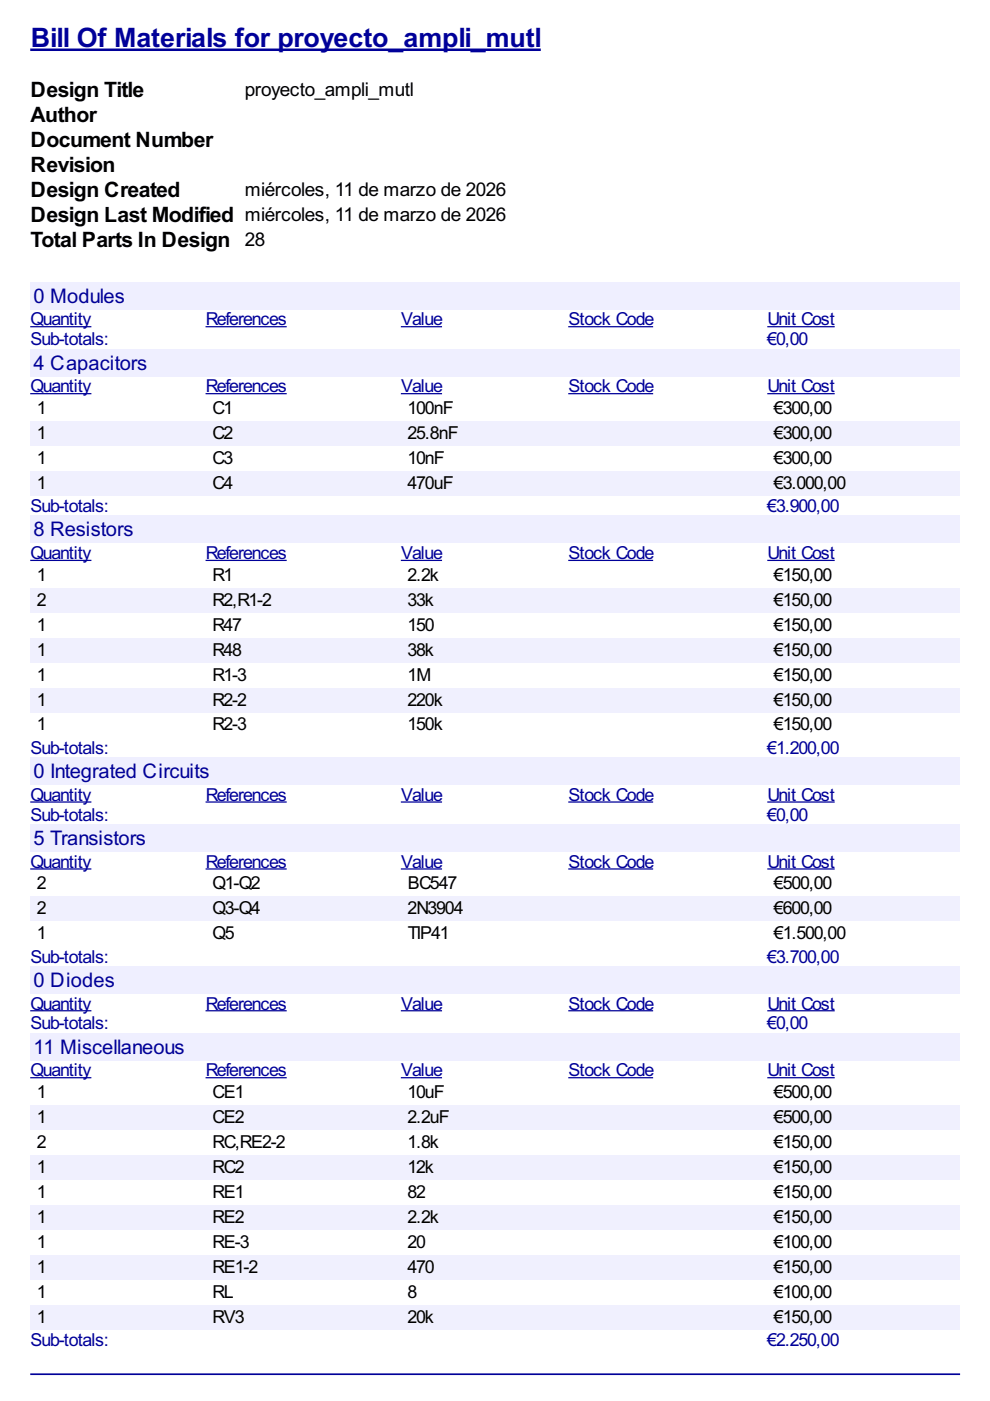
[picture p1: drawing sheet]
<svg xmlns="http://www.w3.org/2000/svg" width="210mm" height="297mm" viewBox="0 0 210 297" stroke-linecap="round" stroke-linejoin="round" font-family="sans-serif">
<defs><g id="words">
<text font-size="6.3" fill="#009" x="6.5" y="10">Bill Of Materials for proyecto_ampli_mutl</text>
<g font-size="5">
<text x="6.5" y="20.6">Design Title</text>
<text x="6.5" y="25.9">Author</text>
<text x="6.5" y="31.2">Document Number</text>
<text x="6.5" y="36.5">Revision</text>
<text x="6.5" y="41.8">Design Created</text>
<text x="6.5" y="47.1">Design Last Modified miércoles, 11 de marzo de 2026</text>
<text x="6.5" y="52.3">Total Parts In Design 28</text>
</g>
<g font-size="4.8" fill="#009">
<text x="7.1" y="64.2">0 Modules</text>
<text x="7.1" y="78.3">4 Capacitors</text>
<text x="7.1" y="113.7">8 Resistors</text>
<text x="7.1" y="164.9">0 Integrated Circuits</text>
<text x="7.1" y="179.1">5 Transistors</text>
<text x="7.1" y="209.2">0 Diodes</text>
<text x="7.1" y="223.4">11 Miscellaneous</text>
</g>
<g font-size="4.5">
<text x="51.9" y="20.3">proyecto_ampli_mutl</text>
<text x="51.9" y="41.5">miércoles, 11 de marzo de 2026</text>
</g>
<g font-size="4.2" fill="#009">
<text x="6.5" y="69">Quantity</text>
<text x="43.6" y="69">References</text>
<text x="85" y="69">Value</text>
<text x="120.5" y="69">Stock Code</text>
<text x="162.7" y="69">Unit Cost</text>
<text x="6.5" y="73.2">Sub-totals:</text>
<text x="162.7" y="73.2">€0,00</text>
<text x="6.5" y="83.2">Quantity</text>
<text x="43.6" y="83.2">References</text>
<text x="85" y="83.2">Value</text>
<text x="120.5" y="83.2">Stock Code</text>
<text x="162.7" y="83.2">Unit Cost</text>
<text x="6.5" y="108.6">Sub-totals:</text>
<text x="162.7" y="108.6">€3.900,00</text>
<text x="6.5" y="118.6">Quantity</text>
<text x="43.6" y="118.6">References</text>
<text x="85" y="118.6">Value</text>
<text x="120.5" y="118.6">Stock Code</text>
<text x="162.7" y="118.6">Unit Cost</text>
<text x="6.5" y="159.8">Sub-totals:</text>
<text x="162.7" y="159.8">€1.200,00</text>
<text x="6.5" y="169.8">Quantity</text>
<text x="43.6" y="169.8">References</text>
<text x="85" y="169.8">Value</text>
<text x="120.5" y="169.8">Stock Code</text>
<text x="162.7" y="169.8">Unit Cost</text>
<text x="6.5" y="174">Sub-totals:</text>
<text x="162.7" y="174">€0,00</text>
<text x="6.5" y="184">Quantity</text>
<text x="43.6" y="184">References</text>
<text x="85" y="184">Value</text>
<text x="120.5" y="184">Stock Code</text>
<text x="162.7" y="184">Unit Cost</text>
<text x="6.5" y="204.1">Sub-totals:</text>
<text x="162.7" y="204.1">€3.700,00</text>
<text x="6.5" y="214">Quantity</text>
<text x="43.6" y="214">References</text>
<text x="85" y="214">Value</text>
<text x="120.5" y="214">Stock Code</text>
<text x="162.7" y="214">Unit Cost</text>
<text x="6.5" y="218.3">Sub-totals:</text>
<text x="162.7" y="218.3">€0,00</text>
<text x="6.5" y="228.2">Quantity</text>
<text x="43.6" y="228.2">References</text>
<text x="85" y="228.2">Value</text>
<text x="120.5" y="228.2">Stock Code</text>
<text x="162.7" y="228.2">Unit Cost</text>
<text x="6.5" y="285.4">Sub-totals:</text>
<text x="162.7" y="285.4">€2.250,00</text>
</g>
<g font-size="4.2">
<text x="7.8" y="87.8">1</text>
<text x="45.1" y="87.8">C1</text>
<text x="86.4" y="87.8">100nF</text>
<text x="164.1" y="87.8">€300,00</text>
<text x="7.8" y="93.1">1</text>
<text x="45.1" y="93.1">C2</text>
<text x="86.4" y="93.1">25.8nF</text>
<text x="164.1" y="93.1">€300,00</text>
<text x="7.8" y="98.4">1</text>
<text x="45.1" y="98.4">C3</text>
<text x="86.4" y="98.4">10nF</text>
<text x="164.1" y="98.4">€300,00</text>
<text x="7.8" y="103.7">1</text>
<text x="45.1" y="103.7">C4</text>
<text x="86.4" y="103.7">470uF</text>
<text x="164.1" y="103.7">€3.000,00</text>
<text x="7.8" y="123.1">1</text>
<text x="45.1" y="123.1">R1</text>
<text x="86.4" y="123.1">2.2k</text>
<text x="164.1" y="123.1">€150,00</text>
<text x="7.8" y="128.4">2</text>
<text x="45.1" y="128.4">R2,R1-2</text>
<text x="86.4" y="128.4">33k</text>
<text x="164.1" y="128.4">€150,00</text>
<text x="7.8" y="133.7">1</text>
<text x="45.1" y="133.7">R47</text>
<text x="86.4" y="133.7">150</text>
<text x="164.1" y="133.7">€150,00</text>
<text x="7.8" y="139">1</text>
<text x="45.1" y="139">R48</text>
<text x="86.4" y="139">38k</text>
<text x="164.1" y="139">€150,00</text>
<text x="7.8" y="144.3">1</text>
<text x="7.8" y="149.6">1</text>
<text x="45.1" y="144.3">R1-3</text>
<text x="45.1" y="149.6">R2-2</text>
<text x="86.4" y="144.3">1M</text>
<text x="86.4" y="149.6">220k</text>
<text x="164.1" y="144.3">€150,00</text>
<text x="164.1" y="149.6">€150,00</text>
<text x="7.8" y="154.9">1</text>
<text x="45.1" y="154.9">R2-3</text>
<text x="86.4" y="154.9">150k</text>
<text x="164.1" y="154.9">€150,00</text>
<text x="7.8" y="188.6">2</text>
<text x="45.1" y="188.6">Q1-Q2</text>
<text x="86.5" y="188.6">BC547</text>
<text x="164.1" y="188.6">€500,00</text>
<text x="7.8" y="193.8">2</text>
<text x="45.1" y="193.8">Q3-Q4</text>
<text x="86.4" y="193.8">2N3904</text>
<text x="164.1" y="193.8">€600,00</text>
<text x="7.8" y="199.1">1</text>
<text x="45.1" y="199.1">Q5</text>
<text x="86.5" y="199.1">TIP41</text>
<text x="164.1" y="199.1">€1.500,00</text>
<text x="7.8" y="232.8">1</text>
<text x="45.1" y="232.8">CE1</text>
<text x="86.4" y="232.8">10uF</text>
<text x="164.1" y="232.8">€500,00</text>
<text x="7.8" y="238.1">1</text>
<text x="45.1" y="238.1">CE2</text>
<text x="86.4" y="238.1">2.2uF</text>
<text x="164.1" y="238.1">€500,00</text>
<text x="7.8" y="243.4">2</text>
<text x="45.1" y="243.4">RC,RE2-2</text>
<text x="86.4" y="243.4">1.8k</text>
<text x="164.1" y="243.4">€150,00</text>
<text x="7.8" y="248.7">1</text>
<text x="45.1" y="248.7">RC2</text>
<text x="86.4" y="248.7">12k</text>
<text x="164.1" y="248.7">€150,00</text>
<text x="7.8" y="254">1</text>
<text x="45.1" y="254">RE1</text>
<text x="86.4" y="254">82</text>
<text x="164.1" y="254">€150,00</text>
<text x="7.8" y="259.3">1</text>
<text x="45.1" y="259.3">RE2</text>
<text x="86.4" y="259.3">2.2k</text>
<text x="164.1" y="259.3">€150,00</text>
<text x="7.8" y="264.6">1</text>
<text x="7.8" y="269.8">1</text>
<text x="45.1" y="264.6">RE-3</text>
<text x="45.1" y="269.8">RE1-2</text>
<text x="86.4" y="264.6">20</text>
<text x="86.4" y="269.8">470</text>
<text x="164.1" y="264.6">€100,00</text>
<text x="164.1" y="269.8">€150,00</text>
<text x="7.8" y="275.1">1</text>
<text x="45.1" y="275.1">RL</text>
<text x="86.4" y="275.1">8</text>
<text x="164.1" y="275.1">€100,00</text>
<text x="7.8" y="280.4">1</text>
<text x="45.1" y="280.4">RV3</text>
<text x="86.4" y="280.4">20k</text>
<text x="164.1" y="280.4">€150,00</text>
</g>
</g></defs>
<path d="M6.4 10.6h108.3" fill="none" stroke="#009" stroke-width=".53"/>
<g fill="#efefff">
<path d="M6.4 59.8h197.2v5.8h-197.2z"/>
<path d="M6.9 60h19.3v4.8h-19.3z"/>
</g>
<path d="M6.4 69.3h13M43.6 69.3h17.2M85 69.3h8.7M120.5 69.3h18M162.7 69.3h14.3" fill="none" stroke="#009" stroke-width=".26"/>
<g fill="#efefff">
<path d="M6.4 74h197.2v5.8h-197.2z"/>
<path d="M6.9 74.3h24.1v4.8h-24.1z"/>
</g>
<path d="M6.4 83.5h13M43.6 83.5h17.2M85 83.5h8.7M120.5 83.5h18M162.7 83.5h14.3" fill="none" stroke="#009" stroke-width=".26"/>
<g fill="#f0f0fe">
<path d="M6.4 89.3h37.2v5.3h-37.2z"/>
<path d="M7.7 89.4h1.8v4.2h-1.8z"/>
<path d="M43.6 89.3h41.4v5.3h-41.4z"/>
<path d="M45 89.4h4.2v4.2h-4.2z"/>
<path d="M85 89.3h35.5v5.3h-35.5z"/>
<path d="M86.3 89.4h10.6v4.2h-10.6z"/>
<path d="M120.5 89.3h42.2v5.3h-42.2z"/>
<path d="M162.7 89.3h40.9v5.3h-40.9z"/>
<path d="M163.8 89.4h12.2v4.2h-12.2z"/>
<path d="M6.4 99.9h37.2v5.3h-37.2z"/>
<path d="M7.7 100h1.8v4.2h-1.8z"/>
<path d="M43.6 99.9h41.4v5.3h-41.4z"/>
<path d="M45 100h4.2v4.2h-4.2z"/>
<path d="M85 99.9h35.5v5.3h-35.5z"/>
<path d="M86.3 100h9.5v4.2h-9.5z"/>
<path d="M120.5 99.9h42.2v5.3h-42.2z"/>
<path d="M162.7 99.9h40.9v5.3h-40.9z"/>
<path d="M163.8 100h15.1v4.2h-15.1z"/>
</g>
<g fill="#efefff">
<path d="M6.4 109.4h197.2v5.7h-197.2z"/>
<path d="M6.9 109.5h21.2v4.8h-21.2z"/>
</g>
<path d="M6.4 118.8h13M43.6 118.8h17.2M85 118.8h8.7M120.5 118.8h18M162.7 118.8h14.3" fill="none" stroke="#009" stroke-width=".26"/>
<g fill="#f0f0fe">
<path d="M6.4 124.6h37.2v5.3h-37.2z"/>
<path d="M7.7 124.8h1.8v4.3h-1.8z"/>
<path d="M43.6 124.6h41.4v5.3h-41.4z"/>
<path d="M45 124.8h12.4v4.3h-12.4z"/>
<path d="M85 124.6h35.5v5.3h-35.5z"/>
<path d="M86.3 124.8h5.5v4.3h-5.5z"/>
<path d="M120.5 124.6h42.2v5.3h-42.2z"/>
<path d="M162.7 124.6h40.9v5.3h-40.9z"/>
<path d="M163.8 124.8h12.2v4.3h-12.2z"/>
<path d="M6.4 135.2h37.2v5.3h-37.2z"/>
<path d="M7.7 135.4h1.8v4.3h-1.8z"/>
<path d="M43.6 135.2h41.4v5.3h-41.4z"/>
<path d="M45 135.4h6.1v4.3h-6.1z"/>
<path d="M85 135.2h35.5v5.3h-35.5z"/>
<path d="M86.3 135.4h5.5v4.3h-5.5z"/>
<path d="M120.5 135.2h42.2v5.3h-42.2z"/>
<path d="M162.7 135.2h40.9v5.3h-40.9z"/>
<path d="M163.8 135.4h12.2v4.3h-12.2z"/>
<path d="M6.4 145.8h37.2v5.3h-37.2z"/>
<path d="M7.7 146h1.8v4.2h-1.8z"/>
<path d="M43.6 145.8h41.4v5.3h-41.4z"/>
<path d="M45 146h7.1v4.2h-7.1z"/>
<path d="M85 145.8h35.5v5.3h-35.5z"/>
<path d="M86.3 146h7.4v4.2h-7.4z"/>
<path d="M120.5 145.8h42.2v5.3h-42.2z"/>
<path d="M162.7 145.8h40.9v5.3h-40.9z"/>
<path d="M163.8 146h12.2v4.2h-12.2z"/>
</g>
<g fill="#efefff">
<path d="M6.4 160.6h197.2v5.7h-197.2z"/>
<path d="M6.9 160.8h37.3v4.8h-37.3z"/>
</g>
<path d="M6.4 170h13M43.6 170h17.2M85 170h8.7M120.5 170h18M162.7 170h14.3" fill="none" stroke="#009" stroke-width=".26"/>
<g fill="#efefff">
<path d="M6.4 174.8h197.2v5.7h-197.2z"/>
<path d="M6.9 175.1h23.8v4.8h-23.8z"/>
</g>
<path d="M6.4 184.2h13M43.6 184.2h17.2M85 184.2h8.7M120.5 184.2h18M162.7 184.2h14.3" fill="none" stroke="#009" stroke-width=".26"/>
<g fill="#f0f0fe">
<path d="M6.4 190.1h37.2v5.2h-37.2z"/>
<path d="M7.7 190.2h1.8v4.2h-1.8z"/>
<path d="M43.6 190.1h41.4v5.2h-41.4z"/>
<path d="M45 190.2h10.1v4.2h-10.1z"/>
<path d="M85 190.1h35.5v5.2h-35.5z"/>
<path d="M86.3 190.2h11.6v4.2h-11.6z"/>
<path d="M120.5 190.1h42.2v5.2h-42.2z"/>
<path d="M162.7 190.1h40.9v5.2h-40.9z"/>
<path d="M163.8 190.2h12.2v4.2h-12.2z"/>
</g>
<g fill="#efefff">
<path d="M6.4 204.9h197.2v5.7h-197.2z"/>
<path d="M6.9 205h17.2v4.7h-17.2z"/>
</g>
<path d="M6.4 214.3h13M43.6 214.3h17.2M85 214.3h8.7M120.5 214.3h18M162.7 214.3h14.3" fill="none" stroke="#009" stroke-width=".26"/>
<g fill="#efefff">
<path d="M6.4 219.1h197.2v5.7h-197.2z"/>
<path d="M6.9 219.3h32v4.7h-32z"/>
</g>
<path d="M6.4 228.5h13M43.6 228.5h17.2M85 228.5h8.7M120.5 228.5h18M162.7 228.5h14.3" fill="none" stroke="#009" stroke-width=".26"/>
<g fill="#f0f0fe">
<path d="M6.4 234.3h37.2v5.3h-37.2z"/>
<path d="M7.7 234.6h1.8v4.2h-1.8z"/>
<path d="M43.6 234.3h41.4v5.3h-41.4z"/>
<path d="M45 234.6h6.6v4.2h-6.6z"/>
<path d="M85 234.3h35.5v5.3h-35.5z"/>
<path d="M86.3 234.6h8.7v4.2h-8.7z"/>
<path d="M120.5 234.3h42.2v5.3h-42.2z"/>
<path d="M162.7 234.3h40.9v5.3h-40.9z"/>
<path d="M163.8 234.6h12.2v4.2h-12.2z"/>
<path d="M6.4 244.9h37.2v5.3h-37.2z"/>
<path d="M7.7 245.2h1.8v4.2h-1.8z"/>
<path d="M43.6 244.9h41.4v5.3h-41.4z"/>
<path d="M45 245.2h6.6v4.2h-6.6z"/>
<path d="M85 244.9h35.5v5.3h-35.5z"/>
<path d="M86.3 245.2h5.5v4.2h-5.5z"/>
<path d="M120.5 244.9h42.2v5.3h-42.2z"/>
<path d="M162.7 244.9h40.9v5.3h-40.9z"/>
<path d="M163.8 245.2h12.2v4.2h-12.2z"/>
<path d="M6.4 255.5h37.2v5.3h-37.2z"/>
<path d="M7.7 255.8h1.8v4.2h-1.8z"/>
<path d="M43.6 255.5h41.4v5.3h-41.4z"/>
<path d="M45 255.8h6.6v4.2h-6.6z"/>
<path d="M85 255.5h35.5v5.3h-35.5z"/>
<path d="M86.3 255.8h6.6v4.2h-6.6z"/>
<path d="M120.5 255.5h42.2v5.3h-42.2z"/>
<path d="M162.7 255.5h40.9v5.3h-40.9z"/>
<path d="M163.8 255.8h12.2v4.2h-12.2z"/>
<path d="M6.4 266.1h37.2v5.2h-37.2z"/>
<path d="M7.7 266.3h1.8v4.3h-1.8z"/>
<path d="M43.6 266.1h41.4v5.2h-41.4z"/>
<path d="M45 266.3h9.5v4.3h-9.5z"/>
<path d="M85 266.1h35.5v5.2h-35.5z"/>
<path d="M86.3 266.3h5.5v4.3h-5.5z"/>
<path d="M120.5 266.1h42.2v5.2h-42.2z"/>
<path d="M162.7 266.1h40.9v5.2h-40.9z"/>
<path d="M163.8 266.3h12.2v4.3h-12.2z"/>
<path d="M6.4 276.6h37.2v5.3h-37.2z"/>
<path d="M7.7 276.9h1.8v4.3h-1.8z"/>
<path d="M43.6 276.6h41.4v5.3h-41.4z"/>
<path d="M45 276.9h6.6v4.3h-6.6z"/>
<path d="M85 276.6h35.5v5.3h-35.5z"/>
<path d="M86.3 276.9h5.5v4.3h-5.5z"/>
<path d="M120.5 276.6h42.2v5.3h-42.2z"/>
<path d="M162.7 276.6h40.9v5.3h-40.9z"/>
<path d="M163.8 276.9h12.2v4.3h-12.2z"/>
</g>
<path d="M6.6 291.4h196.8" fill="none" stroke="#009" stroke-width=".35"/>
<use href="#words"/>
</svg>
